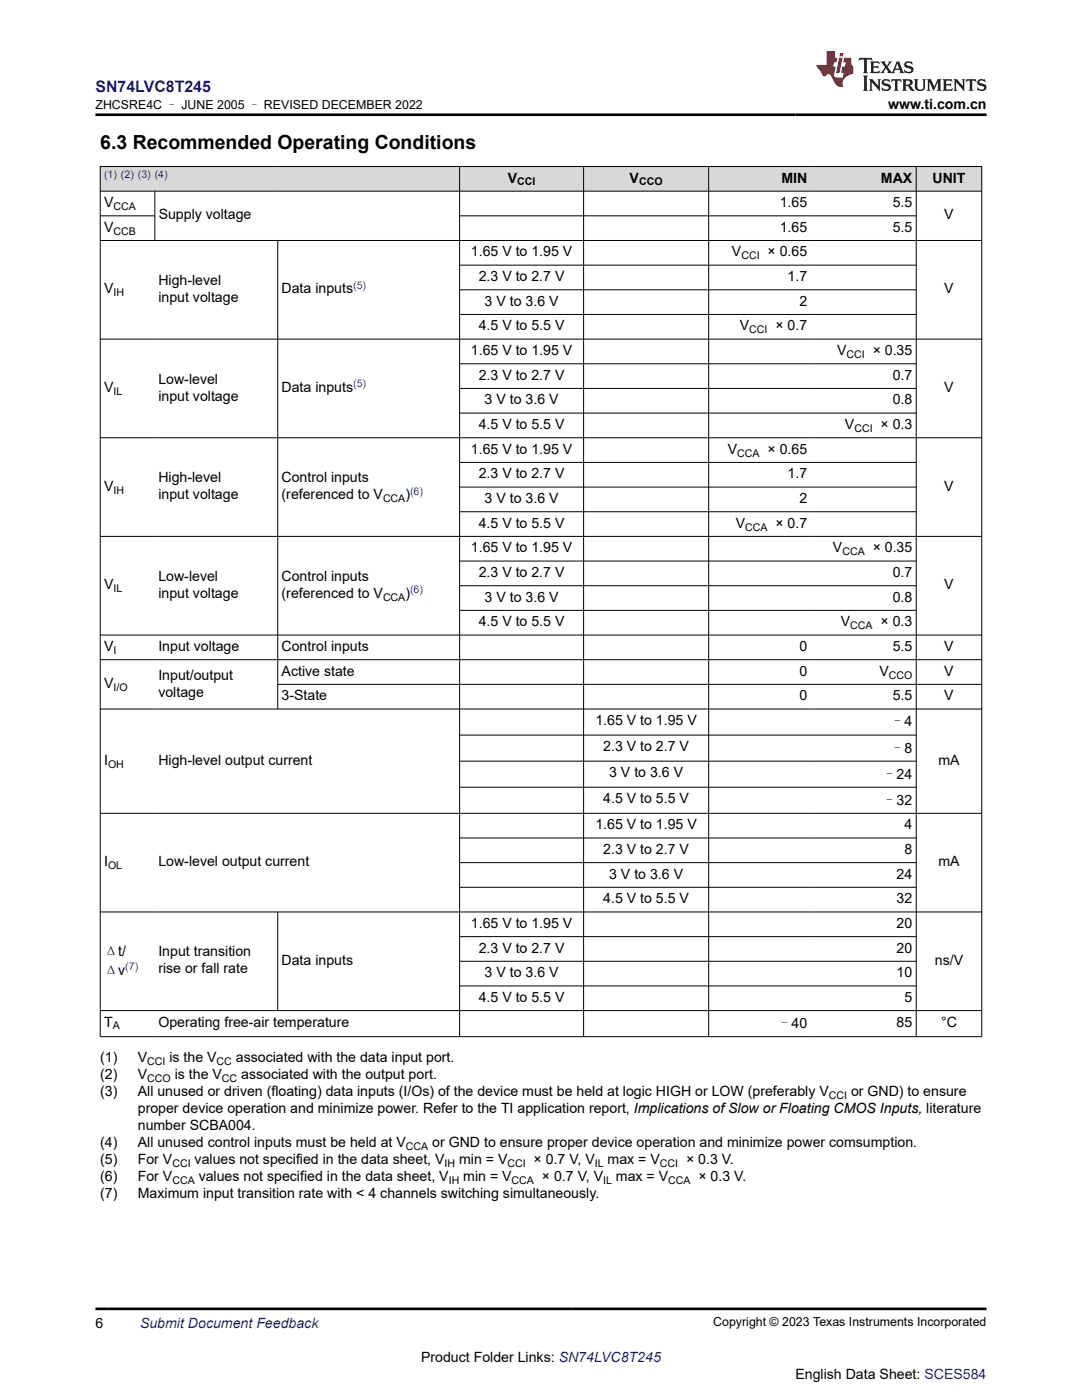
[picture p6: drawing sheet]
<svg xmlns="http://www.w3.org/2000/svg" width="216mm" height="279mm" viewBox="0 0 216 279" stroke-linecap="round" stroke-linejoin="round" font-family="sans-serif">
<defs><g id="words">
<text font-size="3.9" x="20" y="29.8">6.3 Recommended Operating Conditions</text>
<text font-size="3.2" fill="#00f" x="19.1" y="18.3">SN74LVC8T245</text>
<g font-size="2.8">
<text x="177.2" y="21.7">www.ti.com.cn</text>
<text x="20.8" y="41.3">V</text>
<text x="101.3" y="36.4">V</text>
<text x="125.6" y="36.4">V</text>
<text x="155.6" y="41.3">1.65</text>
<text x="155.9" y="36.4">MIN</text>
<text x="175.8" y="36.4">MAX</text>
<text x="178.1" y="41.3">5.5</text>
<text x="186.1" y="36.4">UNIT</text>
<text x="20.8" y="46.3">V</text>
<text x="31.7" y="43.8">Supply voltage</text>
<text x="155.6" y="46.3">1.65</text>
<text x="178.1" y="46.3">5.5</text>
<text x="188.4" y="43.8">V</text>
<text x="94" y="51.2">1.65 V to 1.95 V</text>
<text x="146.1" y="51.2">V</text>
<text x="153.2" y="51.2">× 0.65</text>
<text x="20.8" y="58.6">V</text>
<text x="31.6" y="56.9">High-level</text>
<text x="56.2" y="58.6">Data inputs</text>
<text x="95.5" y="56.1">2.3 V to 2.7 V</text>
<text x="157.2" y="56.1">1.7</text>
<text x="188.4" y="58.6">V</text>
<text x="31.6" y="60.3">input voltage</text>
<text x="95.5" y="66">4.5 V to 5.5 V</text>
<text x="96.7" y="61">3 V to 3.6 V</text>
<text x="147.6" y="66">V</text>
<text x="154.7" y="66">× 0.7</text>
<text x="159.5" y="61">2</text>
<text x="94" y="70.9">1.65 V to 1.95 V</text>
<text x="167" y="70.9">V</text>
<text x="174.1" y="70.9">× 0.35</text>
<text x="31.6" y="76.6">Low-level</text>
<text x="95.5" y="75.8">2.3 V to 2.7 V</text>
<text x="178.1" y="75.8">0.7</text>
<text x="20.8" y="78.3">V</text>
<text x="31.6" y="79.9">input voltage</text>
<text x="56.2" y="78.3">Data inputs</text>
<text x="96.7" y="80.7">3 V to 3.6 V</text>
<text x="178.1" y="80.7">0.8</text>
<text x="188.4" y="78.3">V</text>
<text x="95.5" y="85.6">4.5 V to 5.5 V</text>
<text x="168.6" y="85.6">V</text>
<text x="175.7" y="85.6">× 0.3</text>
<text x="94" y="90.6">1.65 V to 1.95 V</text>
<text x="95.5" y="95.5">2.3 V to 2.7 V</text>
<text x="145.2" y="90.6">V</text>
<text x="153.2" y="90.6">× 0.65</text>
<text x="157.2" y="95.5">1.7</text>
<text x="20.8" y="97.9">V</text>
<text x="31.6" y="96.2">High-level</text>
<text x="31.6" y="99.6">input voltage</text>
<text x="56.2" y="96.2">Control inputs</text>
<text x="56.2" y="99.6">(referenced to V</text>
<text x="80.9" y="99.6">)</text>
<text x="96.7" y="100.4">3 V to 3.6 V</text>
<text x="159.5" y="100.4">2</text>
<text x="188.4" y="97.9">V</text>
<text x="95.5" y="105.3">4.5 V to 5.5 V</text>
<text x="146.8" y="105.3">V</text>
<text x="154.7" y="105.3">× 0.7</text>
<text x="94" y="110.2">1.65 V to 1.95 V</text>
<text x="166.2" y="110.2">V</text>
<text x="174.1" y="110.2">× 0.35</text>
<text x="20.8" y="117.6">V</text>
<text x="31.6" y="115.9">Low-level</text>
<text x="31.6" y="119.3">input voltage</text>
<text x="56.2" y="115.9">Control inputs</text>
<text x="56.2" y="119.3">(referenced to V</text>
<text x="80.9" y="119.3">)</text>
<text x="95.5" y="115.2">2.3 V to 2.7 V</text>
<text x="178.1" y="115.2">0.7</text>
<text x="188.4" y="117.6">V</text>
<text x="95.5" y="125">4.5 V to 5.5 V</text>
<text x="96.7" y="120.1">3 V to 3.6 V</text>
<text x="167.8" y="125">V</text>
<text x="175.7" y="125">× 0.3</text>
<text x="178.1" y="120.1">0.8</text>
<text x="20.8" y="129.9">V</text>
<text x="31.6" y="129.9">Input voltage</text>
<text x="56.2" y="129.9">Control inputs</text>
<text x="159.5" y="129.9">0</text>
<text x="178.1" y="129.9">5.5</text>
<text x="188.4" y="129.9">V</text>
<text x="20.8" y="137.3">V</text>
<text x="31.6" y="135.6">Input/output</text>
<text x="56.2" y="134.8">Active state</text>
<text x="159.5" y="134.8">0</text>
<text x="175.5" y="134.8">V</text>
<text x="188.4" y="134.8">V</text>
<text x="31.6" y="139">voltage</text>
<text x="56.2" y="139.8">3-State</text>
<text x="159.5" y="139.8">0</text>
<text x="178.1" y="139.8">5.5</text>
<text x="188.4" y="139.8">V</text>
<text x="118.8" y="144.7">1.65 V to 1.95 V</text>
<text x="120.4" y="149.9">2.3 V to 2.7 V</text>
<text x="177.7" y="145">–4</text>
<text x="20.8" y="152.6">I</text>
<text x="31.6" y="152.6">High-level output current</text>
<text x="121.6" y="155.1">3 V to 3.6 V</text>
<text x="176.1" y="155.4">–24</text>
<text x="177.7" y="150.2">–8</text>
<text x="187.2" y="152.6">mA</text>
<text x="120.4" y="160.3">4.5 V to 5.5 V</text>
<text x="176.1" y="160.6">–32</text>
<text x="118.8" y="165.5">1.65 V to 1.95 V</text>
<text x="180.5" y="165.5">4</text>
<text x="20.8" y="172.9">I</text>
<text x="31.6" y="172.9">Low-level output current</text>
<text x="120.4" y="170.4">2.3 V to 2.7 V</text>
<text x="180.5" y="170.4">8</text>
<text x="187.2" y="172.9">mA</text>
<text x="121.6" y="175.4">3 V to 3.6 V</text>
<text x="178.9" y="175.4">24</text>
<text x="94" y="185.2">1.65 V to 1.95 V</text>
<text x="120.4" y="180.3">4.5 V to 5.5 V</text>
<text x="178.9" y="180.3">32</text>
<text x="178.9" y="185.2">20</text>
<text x="20.8" y="190.9">Δt/</text>
<text x="31.6" y="190.9">Input transition</text>
<text x="95.5" y="190.1">2.3 V to 2.7 V</text>
<text x="178.9" y="190.1">20</text>
<text x="20.8" y="194.6">Δv</text>
<text x="31.6" y="194.3">rise or fall rate</text>
<text x="56.2" y="192.6">Data inputs</text>
<text x="96.7" y="195">3 V to 3.6 V</text>
<text x="178.9" y="195">10</text>
<text x="186.5" y="192.6">ns/V</text>
<text x="95.5" y="200">4.5 V to 5.5 V</text>
<text x="180.5" y="200">5</text>
<text x="20.8" y="204.9">T</text>
<text x="31.6" y="204.9">Operating free-air temperature</text>
<text x="155.1" y="205.2">–40</text>
<text x="178.9" y="204.9">85</text>
<text x="187.8" y="204.9">°C</text>
<text x="20" y="212">(1)</text>
<text x="20" y="215.3">(2)</text>
<text x="27.5" y="212">V</text>
<text x="27.5" y="215.3">V</text>
<text x="33.8" y="212">is the V</text>
<text x="34.9" y="215.3">is the V</text>
<text x="47.1" y="212">associated with the data input port.</text>
<text x="48.1" y="215.3">associated with the output port.</text>
<text x="20" y="218.7">(3)</text>
<text x="27.5" y="218.7">All unused or driven (floating) data inputs (I/Os) of the device must be held at logic HIGH or LOW (preferably V</text>
<text x="169.8" y="218.7">or GND) to ensure</text>
<text x="27.5" y="222.1">proper device operation and minimize power. Refer to the TI application report, Implications of Slow or Floating CMOS Inputs, literature</text>
<text x="27.5" y="225.5">number SCBA004.</text>
<text x="20" y="232.3">(5)</text>
<text x="20" y="228.9">(4)</text>
<text x="27.5" y="232.3">For V</text>
<text x="27.5" y="228.9">All unused control inputs must be held at V</text>
<text x="38.8" y="232.3">values not specified in the data sheet, V</text>
<text x="86.2" y="228.9">or GND to ensure proper device operation and minimize power comsumption.</text>
<text x="91.6" y="232.3">min = V</text>
<text x="106.5" y="232.3">× 0.7 V, V</text>
<text x="121.2" y="232.3">max = V</text>
<text x="136.9" y="232.3">× 0.3 V.</text>
<text x="20" y="235.7">(6)</text>
<text x="20" y="239.1">(7)</text>
<text x="27.5" y="235.7">For V</text>
<text x="27.5" y="239.1">Maximum input transition rate with &lt; 4 channels switching simultaneously.</text>
<text x="39.7" y="235.7">values not specified in the data sheet, V</text>
<text x="92.4" y="235.7">min = V</text>
<text x="108.1" y="235.7">× 0.7 V, V</text>
<text x="122.9" y="235.7">max = V</text>
<text x="139.4" y="235.7">× 0.3 V.</text>
<text x="19.1" y="265">6</text>
<text x="84" y="271.9">Product Folder Links: SN74LVC8T245</text>
<text x="158.7" y="275.3">English Data Sheet: SCES584</text>
</g>
<text font-size="2.8" fill="#00f" x="27.9" y="265">Submit Document Feedback</text>
<g font-size="2.5">
<text x="19.1" y="21.8">ZHCSRE4C – JUNE 2005 – REVISED DECEMBER 2022</text>
<text x="142.3" y="264.7">Copyright © 2023 Texas Instruments Incorporated</text>
</g>
<g font-size="2.1" fill="#00f">
<text x="20.8" y="35.5">(1) (2) (3) (4)</text>
<text x="70.5" y="57.6">(5)</text>
<text x="70.5" y="77.3">(5)</text>
<text x="81.8" y="98.7">(6)</text>
<text x="81.8" y="118.4">(6)</text>
<text x="25" y="193.6">(7)</text>
</g>
<g font-size="2.1">
<text x="22.6" y="41.9">CCA</text>
<text x="103.2" y="37">CCI</text>
<text x="127.5" y="37">CCO</text>
<text x="22.6" y="46.8">CCB</text>
<text x="147.9" y="51.8">CCI</text>
<text x="22.6" y="59.1">IH</text>
<text x="149.5" y="66.5">CCI</text>
<text x="168.9" y="71.4">CCI</text>
<text x="22.6" y="78.8">IL</text>
<text x="170.5" y="86.2">CCI</text>
<text x="147.1" y="91.1">CCA</text>
<text x="22.6" y="98.5">IH</text>
<text x="76.4" y="100.2">CCA</text>
<text x="148.7" y="105.9">CCA</text>
<text x="168.1" y="110.8">CCA</text>
<text x="22.6" y="118.2">IL</text>
<text x="76.4" y="119.9">CCA</text>
<text x="169.7" y="125.6">CCA</text>
<text x="22.6" y="130.5">I</text>
<text x="22.6" y="137.9">I/O</text>
<text x="177.4" y="135.4">CCO</text>
<text x="21.6" y="153.2">OH</text>
<text x="21.6" y="173.5">OL</text>
<text x="22.5" y="205.4">A</text>
<text x="29.4" y="215.9">CCO</text>
<text x="29.4" y="212.5">CCI</text>
<text x="43.2" y="212.5">CC</text>
<text x="44.3" y="215.9">CC</text>
<text x="165.4" y="219.3">CCI</text>
<text x="34.4" y="232.8">CCI</text>
<text x="81" y="229.5">CCA</text>
<text x="88.7" y="232.8">IH</text>
<text x="101.3" y="232.8">CCI</text>
<text x="118.7" y="232.8">IL</text>
<text x="131.7" y="232.8">CCI</text>
<text x="34.4" y="236.2">CCA</text>
<text x="89.5" y="236.2">IH</text>
<text x="102.1" y="236.2">CCA</text>
<text x="120.3" y="236.2">IL</text>
<text x="133.3" y="236.2">CCA</text>
</g>
</g></defs>
<g fill="#d8d8d8">
<path d="M20 33.2h175.9v5h-175.9z" fill-rule="evenodd"/>
<path d="M20.1 33.3h35.3v4.8h-35.3z" fill-rule="evenodd"/>
<path d="M55.4 33.3h36.2v4.8h-36.2z" fill-rule="evenodd"/>
<path d="M91.8 33.3h24.6v4.8h-24.6z" fill-rule="evenodd"/>
<path d="M116.5 33.3h24.8v4.8h-24.8z" fill-rule="evenodd"/>
<path d="M141.5 33.3h20.3v4.8h-20.3z" fill-rule="evenodd"/>
<path d="M161.8 33.3h21v4.8h-21z" fill-rule="evenodd"/>
<path d="M182.9 33.3h12.9v4.8h-12.9z" fill-rule="evenodd"/>
</g>
<g fill="none" stroke="#000" stroke-width=".2">
<path d="M19.9 33.2h176.1M19.9 38.2h176.1M20 33.2v173.8M30.9 38.2v9.9M91.7 33.2v173.8M116.5 33.2v173.8M141.4 33.2v173.8M182.8 33.2v173.8M195.9 33.2v173.8M19.9 43.1h11.1M55.4 48v93.6M91.7 43.1h91.2"/>
<path d="M91.7 52.9h91.2M91.7 57.8h91.2M196 48h-176.1M19.9 67.7h176.1M91.7 62.8h91.2M91.7 72.6h91.2M91.7 77.5h91.2M19.9 87.4h176.1M91.7 82.4h91.2M91.7 92.3h91.2M91.7 97.2h91.2M19.9 107.1h176.1"/>
<path d="M91.7 102.1h91.2M91.7 112h91.2M91.7 116.9h91.2M19.9 126.7h176.1M19.9 131.7h176.1M55.4 136.6h140.6M91.7 121.8h91.2M19.9 141.5h176.1M91.7 146.7h91.2M91.7 151.9h91.2M91.7 157.1h91.2M19.9 162.3h176.1"/>
<path d="M91.7 167.2h91.2M91.7 172.2h91.2M91.7 177.1h91.2M19.9 182h176.1M55.4 182v19.7M91.7 186.9h91.2M91.7 191.8h91.2M91.7 196.8h91.2M19.9 201.7h176.1M19.9 206.9h176.1"/>
</g>
<path d="M171.5 11.6l-.2 .5 .5-.2h.6v.1v2.2l-.2 .4h1l-.2-.4v-2.2v-.1h.5l.6 .2-.2-.5zM173.6 12.3l.2 .4v1.5l-.2 .4h1.9l.1-.6a1.08 1.08 0 0 1-1.3 .2v-.7h.6l.4 .2v-.7l-.4 .2h-.6v-.5l.2-.2a1 1 0 0 1 1 .3l-.1-.5zM175.7 12.3l.9 1.1-1 1.2h.9l-.2-.2 .5-.8 .4 .8-.2 .2h1.6l-.2-.2 .2-.5h.9l.1 .5-.1 .2h.9l-.2-.3-.8-2h-.5l-.9 2.2-.9-1.1 .9-1.1h-.8l.2 .2-.4 .6-.4-.6 .2-.2zM179 12.7l.4 1h-.7zM180.7 12.4a.65 .65 0 0 0-.2 .7 .65 .65 0 0 0 .6 .5l.6 .1 .1 .3a.79 .79 0 0 1-.7 .4 .79 .79 0 0 1-.7-.5l.1 .7 .2-.1a.93 .93 0 0 0 1.1 .1 .93 .93 0 0 0 .4-1 1.46 1.46 0 0 0-1.2-.6l-.1-.3a1.09 1.09 0 0 1 1.2 .2l-.2-.6-.1 .1-.5-.2zM172.2 15.1l.2 .4v2.2l-.2 .4h1l-.2-.4v-2.2l.2-.4zM173.4 15.8l.2 .4v1.5l-.2 .4h.8l-.3-.4 .1-1.3 1.6 1.8v-2l.2-.4h-.7l.1 .2 .1 1.1-1.2-1.3zM176.2 15.9a.65 .65 0 0 0-.2 .8 .65 .65 0 0 0 .6 .4l.6 .2 .1 .2a.79 .79 0 0 1-.7 .4 .79 .79 0 0 1-.7-.5l.1 .7 .2-.1a.93 .93 0 0 0 1.1 .1 .93 .93 0 0 0 .4-.9 1.46 1.46 0 0 0-1.2-.6l-.1-.4a1.09 1.09 0 0 1 1.2 .2l-.1-.6-.2 .1-.5-.1zM177.9 15.8l-.1 .6a.63 .63 0 0 1 .8-.3v1.6l-.3 .4h1l-.2-.4v-1.6a.66 .66 0 0 1 .8 .3l-.1-.6zM180 15.8l.2 .4v1.5l-.2 .4h1l-.2-.2-.1-.7h.5l.1 .2a.79 .79 0 0 0 1.2 .6l-1-.9a.61 .61 0 0 0 .6-.6 .61 .61 0 0 0-.5-.7zM180.8 16.1h.1a.47 .47 0 0 1 .5 .1 .47 .47 0 0 1 .1 .5l-.1 .1-.7 .1zM182.3 15.8l.2 .2a2.27 2.27 0 0 0 .4 2 1.04 1.04 0 0 0 1.7-.7v-1.3l.2-.2h-.8l.2 .4v1.1a.6 .6 0 0 1-.6 .6 .6 .6 0 0 1-.6-.6v-1.1l.3-.4zM184.9 15.8l.2 .4v1.5l-.2 .4h.8l-.3-.4v-1.4l.9 1.9 .9-1.9v1.4l-.3 .4h1l-.2-.4v-1.5l.2-.4h-.8l-.7 1.5-.6-1.5zM188.1 15.8l.2 .4v1.5l-.2 .4h1.9l.1-.6a1.09 1.09 0 0 1-1.3 .2v-.7h.6l.4 .2v-.6l-.4 .2h-.6v-.6l.2-.1a1.01 1.01 0 0 1 1 .3l-.1-.6zM190.2 15.8l.3 .4v1.5l-.3 .4h.8l-.2-.4v-1.3l1.6 1.8v-2l.2-.4h-.7l.2 .2v1.1l-1.2-1.3zM192.8 15.8l-.1 .6a.63 .63 0 0 1 .8-.3v1.6l-.3 .4h1l-.2-.4v-1.6a.66 .66 0 0 1 .8 .3l-.1-.6zM195.2 15.9a.65 .65 0 0 0-.2 .8 .65 .65 0 0 0 .6 .4l.6 .2 .2 .2a.79 .79 0 0 1-.7 .4 .79 .79 0 0 1-.7-.5l.1 .7 .2-.1a.93 .93 0 0 0 1 .1 .93 .93 0 0 0 .5-.9 1.46 1.46 0 0 0-1.3-.6v-.4a1.09 1.09 0 0 1 1.2 .2l-.2-.6-.2 .1-.5-.1z" fill="#231f20"/>
<path d="M164.9 10.2v2.8h-2l.1 .3 .8 1a.95 .95 0 0 0 1 .9 .59 .59 0 0 1 .5-.4 .59 .59 0 0 1 .5 .4l.4 .7a1.59 1.59 0 0 0 2.1 1.4 1.61 1.61 0 0 1 1-2.3l1-.3-.1-1.5a1.59 1.59 0 0 1-.3-1.7h-1.5l-.2 .9h.6l-.2 .9h-.5l-.2 1v.2l.4 .1-.1 .9h-.7a.73 .73 0 0 1-1-.7l.3-1.5h-.5l.1-.9h.5l.2-.9h-.5v-1.3zM167.4 11.5l-.6 3.1h.7l.6-3.1zM167.6 10.6l-.1 .6h.7l.1-.6z" fill="#ed1c24"/>
<path d="M19.1 22.9h177.8M19.1 261.2h177.8" fill="none" stroke="#000" stroke-width=".53"/>
<use href="#words"/>
</svg>
